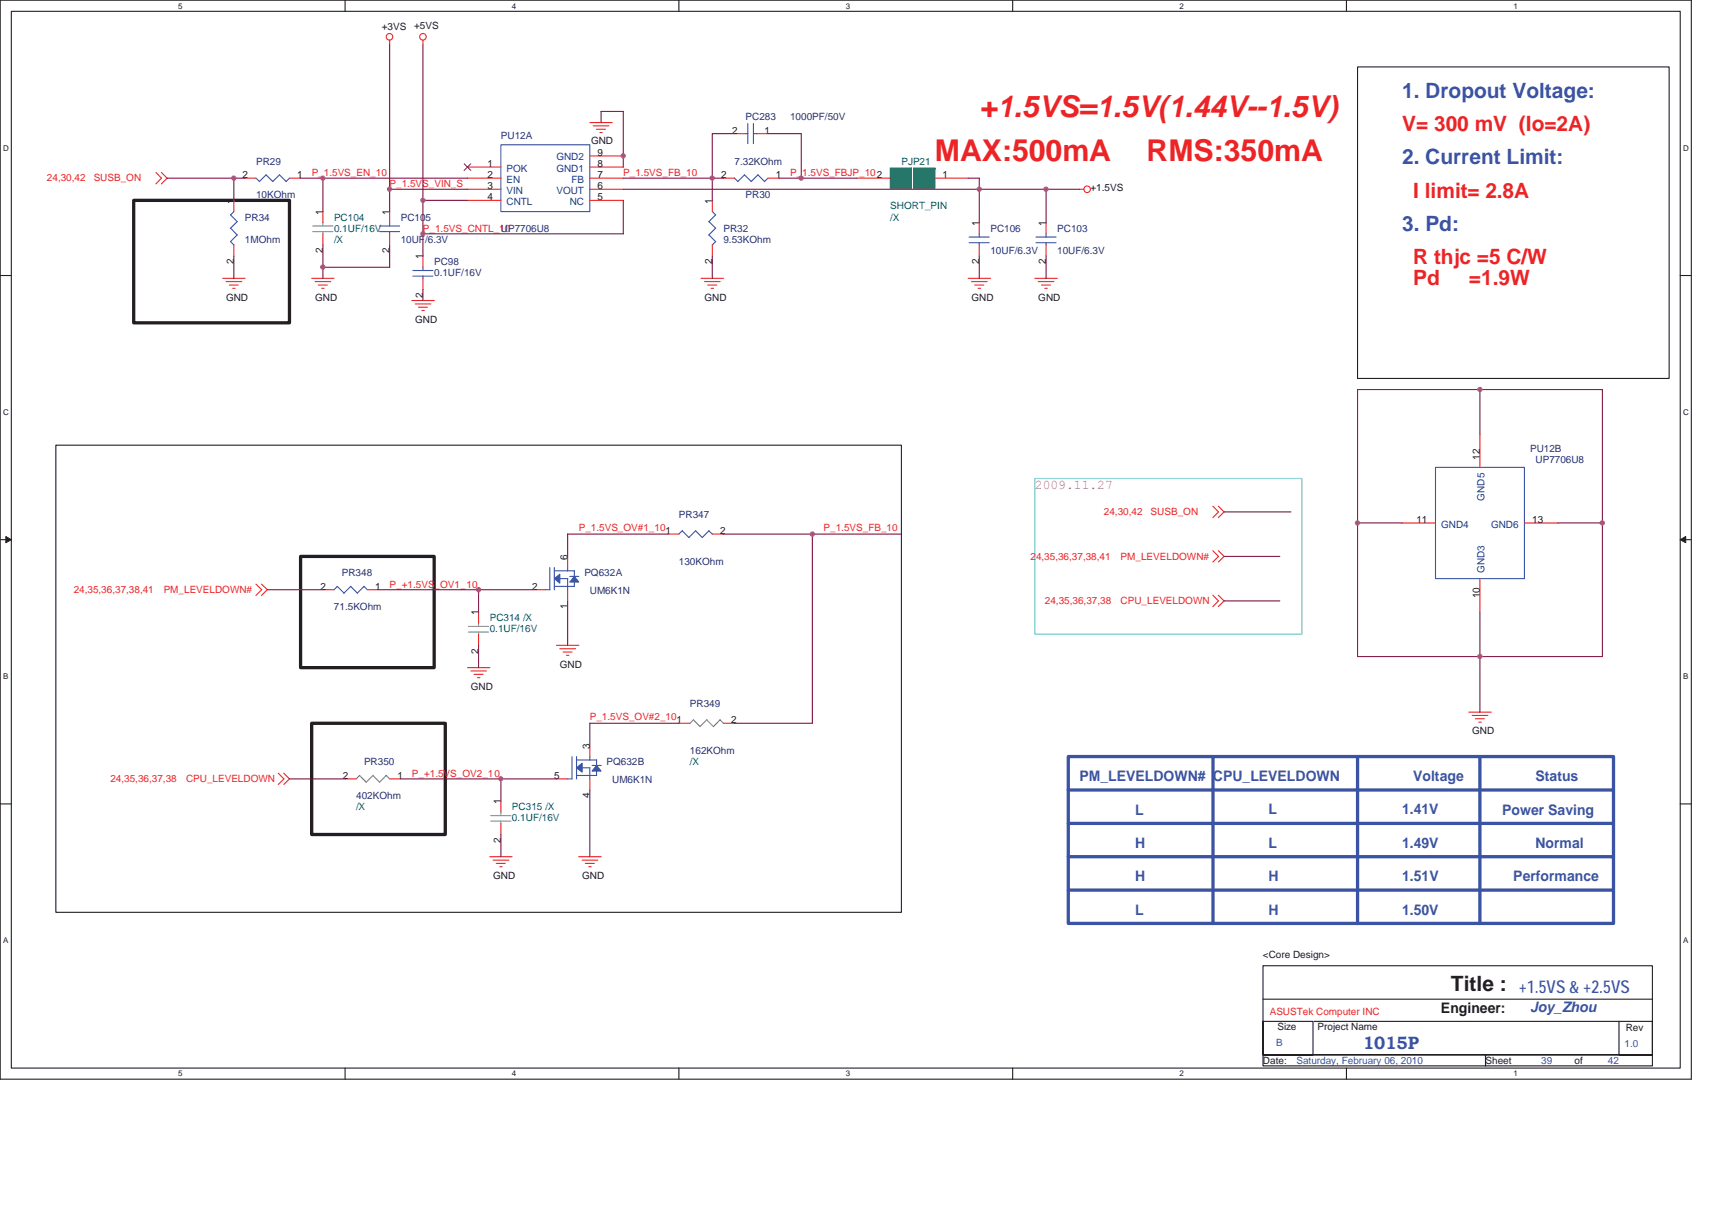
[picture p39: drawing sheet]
<svg xmlns="http://www.w3.org/2000/svg" width="297mm" height="210mm" viewBox="0 0 297 210" stroke-linecap="round" stroke-linejoin="round" font-family="sans-serif">
<defs><g id="words">
<g font-size="5.2" fill="#ec2426">
<text x="169.9" y="20.3">+1.5VS=1.5V(1.44V--1.5V)</text>
<text x="162.2" y="28">MAX:500mA</text>
<text x="198.9" y="28">RMS:350mA</text>
</g>
<g font-size="3.7" fill="#3a53a4">
<text x="243.3" y="16.9">1. Dropout Voltage:</text>
<text x="243.3" y="28.5">2. Current Limit:</text>
<text x="243.3" y="40.1">3. Pd:</text>
</g>
<g font-size="3.7" fill="#ec2426">
<text x="243.3" y="22.7">V= 300 mV (Io=2A)</text>
<text x="245.2" y="34.3">I limit= 2.8A</text>
<text x="245.2" y="45.9">R thjc =5 C/W</text>
<text x="245.2" y="49.4">Pd</text>
<text x="254.9" y="49.4">=1.9W</text>
</g>
<text font-size="3.7" fill="#231f20" x="251.8" y="172">Title :</text>
<g font-size="3.1" fill="#3a53a4">
<text x="263.5" y="172.4">+1.5VS &amp; +2.5VS</text>
<text x="236.5" y="182.1">1015P</text>
</g>
<g font-size="2.5" fill="#3a53a4">
<text x="187.3" y="135.6">PM_LEVELDOWN# CPU_LEVELDOWN</text>
<text x="245.2" y="135.6">Voltage</text>
<text x="266.4" y="135.6">Status</text>
<text x="196.9" y="141.3">L</text>
<text x="220.1" y="141.3">L</text>
<text x="243.3" y="141.3">1.41V</text>
<text x="260.6" y="141.3">Power Saving</text>
<text x="196.9" y="147.1">H</text>
<text x="220.1" y="147.1">L</text>
<text x="243.3" y="147.1">1.49V</text>
<text x="266.4" y="147.1">Normal</text>
<text x="196.9" y="152.9">H</text>
<text x="220.1" y="152.9">H</text>
<text x="243.3" y="152.9">1.51V</text>
<text x="262.6" y="152.9">Performance</text>
<text x="196.9" y="158.7">L</text>
<text x="220.1" y="158.7">H</text>
<text x="243.3" y="158.7">1.50V</text>
<text x="265.5" y="175.7">Joy_Zhou</text>
</g>
<text font-size="2.5" fill="#231f20" x="250" y="175.7">Engineer:</text>
<text font-size="2.3" fill="#b8529f" x="179.6" y="84.9">2009.11.27</text>
<g font-size="1.7" fill="#231f20">
<text x="66.2" y="5.2">+3VS</text>
<text x="71.8" y="5.1">+5VS</text>
<text x="127" y="23.2">2</text>
<text x="132.6" y="23.2">1</text>
<text x="84.6" y="29">1</text>
<text x="102.5" y="24.9">GND</text>
<text x="103.7" y="29">8</text>
<text x="103.7" y="27">9</text>
<text x="40.6" y="35.4" transform="rotate(-90 40.6 35.4)">1</text>
<text x="42.1" y="30.9">2</text>
<text x="51.6" y="30.9">1</text>
<text x="84.6" y="30.9">2</text>
<text x="84.6" y="32.8">3</text>
<text x="84.6" y="34.8">4</text>
<text x="103.7" y="34.8">5</text>
<text x="103.7" y="32.8">6</text>
<text x="103.7" y="30.9">7</text>
<text x="123.6" y="35.4" transform="rotate(-90 123.6 35.4)">1</text>
<text x="125.1" y="30.9">2</text>
<text x="134.6" y="30.9">1</text>
<text x="163.6" y="30.9">1</text>
<text x="189.2" y="33.2">+1.5VS</text>
<text x="56" y="37.3" transform="rotate(-90 56 37.3)">1</text>
<text x="67.6" y="37.3" transform="rotate(-90 67.6 37.3)">1</text>
<text x="169.9" y="39.2" transform="rotate(-90 169.9 39.2)">1</text>
<text x="181.5" y="39.2" transform="rotate(-90 181.5 39.2)">1</text>
<text x="40.6" y="45.9" transform="rotate(-90 40.6 45.9)">2</text>
<text x="56" y="43.9" transform="rotate(-90 56 43.9)">2</text>
<text x="67.6" y="43.9" transform="rotate(-90 67.6 43.9)">2</text>
<text x="73.4" y="45" transform="rotate(-90 73.4 45)">1</text>
<text x="123.6" y="45.9" transform="rotate(-90 123.6 45.9)">2</text>
<text x="169.9" y="45.9" transform="rotate(-90 169.9 45.9)">2</text>
<text x="181.5" y="45.9" transform="rotate(-90 181.5 45.9)">2</text>
<text x="39.2" y="52.2">GND</text>
<text x="54.7" y="52.2">GND</text>
<text x="73.4" y="51.7" transform="rotate(-90 73.4 51.7)">2</text>
<text x="122.2" y="52.2">GND</text>
<text x="168.6" y="52.2">GND</text>
<text x="180.1" y="52.2">GND</text>
<text x="72" y="56">GND</text>
<text x="256.7" y="79.8" transform="rotate(-90 256.7 79.8)">12</text>
<text x="115.5" y="92.7">1</text>
<text x="124.9" y="92.7">2</text>
<text x="245.8" y="90.7">11</text>
<text x="265.9" y="90.7">13</text>
<text x="98.5" y="97.1" transform="rotate(-90 98.5 97.1)">6</text>
<text x="55.6" y="102.3">2</text>
<text x="65.1" y="102.3">1</text>
<text x="83" y="106.8" transform="rotate(-90 83 106.8)">1</text>
<text x="92.3" y="102.3">2</text>
<text x="98.5" y="105.7" transform="rotate(-90 98.5 105.7)">1</text>
<text x="256.7" y="103.8" transform="rotate(-90 256.7 103.8)">10</text>
<text x="83" y="113.4" transform="rotate(-90 83 113.4)">2</text>
<text x="81.7" y="119.7">GND</text>
<text x="97.1" y="115.9">GND</text>
<text x="117.4" y="125.5">1</text>
<text x="126.9" y="125.5">2</text>
<text x="102.3" y="129.9" transform="rotate(-90 102.3 129.9)">3</text>
<text x="255.4" y="127.4">GND</text>
<text x="59.5" y="135.1">2</text>
<text x="69" y="135.1">1</text>
<text x="96.2" y="135.1">5</text>
<text x="86.9" y="139.6" transform="rotate(-90 86.9 139.6)">1</text>
<text x="102.3" y="138.5" transform="rotate(-90 102.3 138.5)">4</text>
<text x="86.9" y="146.3" transform="rotate(-90 86.9 146.3)">2</text>
<text x="85.6" y="152.5">GND</text>
<text x="101" y="152.5">GND</text>
<text x="219.1" y="166.2">&lt;Core Design&gt;</text>
<text x="221.7" y="178.8">Size</text>
<text x="228.6" y="178.8">Project Name</text>
<text x="282.1" y="179">Rev</text>
<text x="219.1" y="184.6">Date:</text>
<text x="257.7" y="184.6">Sheet</text>
<text x="273.2" y="184.6">of</text>
</g>
<g font-size="1.7" fill="#2d2d72">
<text x="129.4" y="20.9">PC283</text>
<text x="137.1" y="20.9">1000PF/50V</text>
<text x="44.4" y="28.6">PR29</text>
<text x="86.9" y="24.2">PU12A</text>
<text x="127.4" y="28.6">7.32KOhm</text>
<text x="44.4" y="34.4">10KOhm</text>
<text x="129.4" y="34.4">PR30</text>
<text x="42.5" y="38.3">PR34</text>
<text x="69.5" y="38.3">PC105</text>
<text x="86.9" y="40.2">UP7706U8</text>
<text x="125.5" y="40.2">PR32</text>
<text x="171.8" y="40.2">PC106</text>
<text x="183.4" y="40.2">PC103</text>
<text x="42.5" y="42.1">1MOhm</text>
<text x="69.5" y="42.1">10UF/6.3V</text>
<text x="75.3" y="46">PC98</text>
<text x="75.3" y="47.9">0.1UF/16V</text>
<text x="125.5" y="42.1">9.53KOhm</text>
<text x="171.8" y="44">10UF/6.3V</text>
<text x="183.4" y="44">10UF/6.3V</text>
<text x="265.5" y="78.4">PU12B</text>
<text x="266.4" y="80.3">UP7706U8</text>
<text x="117.8" y="89.8">PR347</text>
<text x="59.3" y="100">PR348</text>
<text x="101.4" y="100">PQ632A</text>
<text x="117.8" y="98.1">130KOhm</text>
<text x="58" y="105.8">71.5KOhm</text>
<text x="102.3" y="103.1">UM6K1N</text>
<text x="119.7" y="122.6">PR349</text>
<text x="119.7" y="130.9">162KOhm</text>
<text x="63.2" y="132.8">PR350</text>
<text x="105.2" y="132.8">PQ632B</text>
<text x="106.2" y="135.9">UM6K1N</text>
<text x="61.8" y="138.6">402KOhm</text>
</g>
<g font-size="1.7" fill="#1d437e">
<text x="87.9" y="29.8">POK</text>
<text x="96.5" y="29.8">GND1</text>
<text x="96.5" y="27.9">GND2</text>
<text x="87.9" y="31.7">EN</text>
<text x="87.9" y="33.6">VIN</text>
<text x="87.9" y="35.6">CNTL</text>
<text x="96.5" y="33.6">VOUT</text>
<text x="98.9" y="35.6">NC</text>
<text x="99.1" y="31.7">FB</text>
<text x="257.6" y="86.9" transform="rotate(-90 257.6 86.9)">GND5</text>
<text x="250" y="91.5">GND4</text>
<text x="258.7" y="91.5">GND6</text>
<text x="257.6" y="99.4" transform="rotate(-90 257.6 99.4)">GND3</text>
</g>
<g font-size="1.7" fill="#088141">
<text x="156.4" y="28.6">PJP21</text>
<text x="58" y="38.3">PC104</text>
<text x="58" y="40.2">0.1UF/16V</text>
<text x="154.5" y="36.3">SHORT_PIN</text>
<text x="154.5" y="38.3">/X</text>
<text x="58" y="42.1">/X</text>
<text x="85" y="107.8">PC314 /X</text>
<text x="85" y="109.7">0.1UF/16V</text>
<text x="119.7" y="132.8">/X</text>
<text x="61.8" y="140.6">/X</text>
<text x="88.8" y="140.6">PC315 /X</text>
<text x="88.8" y="142.5">0.1UF/16V</text>
</g>
<g font-size="1.7" fill="#ec2426">
<text x="8.1" y="31.5">24,30,42</text>
<text x="16.3" y="31.5">SUSB_ON</text>
<text x="54.1" y="30.5">P_1.5VS_EN_10</text>
<text x="67.6" y="32.5">P_1.5VS_VIN_S</text>
<text x="108.1" y="30.5">P_1.5VS_FB_10</text>
<text x="137.1" y="30.5">P_1.5VS_FBJP_102</text>
<text x="73.4" y="40.2">P_1.5VS_CNTL_10</text>
<text x="191.5" y="89.4">24,30,42</text>
<text x="199.6" y="89.4">SUSB_ON</text>
<text x="100.4" y="92.1">P_1.5VS_OV#1_10</text>
<text x="142.9" y="92.1">P_1.5VS_FB_10</text>
<text x="67.6" y="102">P_+1.5VS_OV1_10</text>
<text x="178.8" y="97.1">24,35,36,37,38,41</text>
<text x="194.4" y="97.1">PM_LEVELDOWN#</text>
<text x="12.8" y="102.9">24,35,36,37,38,41</text>
<text x="28.4" y="102.9">PM_LEVELDOWN#</text>
<text x="181.3" y="104.9">24,35,36,37,38</text>
<text x="194.4" y="104.9">CPU_LEVELDOWN</text>
<text x="102.3" y="124.9">P_1.5VS_OV#2_10</text>
<text x="19.2" y="135.7">24,35,36,37,38</text>
<text x="32.3" y="135.7">CPU_LEVELDOWN</text>
<text x="71.5" y="134.8">P_+1.5VS_OV2_10</text>
<text x="220.3" y="176.1">ASUSTek Computer INC</text>
</g>
<g font-size="1.7" fill="#3a53a4">
<text x="221.4" y="181.5">B</text>
<text x="224.9" y="184.6">Saturday, February 06, 2010</text>
<text x="267.4" y="184.6">39</text>
<text x="279" y="184.6">42</text>
<text x="281.9" y="181.7">1.0</text>
</g>
<g font-size="1.4" fill="#231f20">
<text x="30.9" y="1.5">5</text>
<text x="88.8" y="1.5">4</text>
<text x="146.7" y="1.5">3</text>
<text x="204.7" y="1.5">2</text>
<text x="262.6" y="1.5">1</text>
<text x=".5" y="26.1">D</text>
<text x="292" y="26.1">D</text>
<text x=".5" y="72">C</text>
<text x="292" y="72">C</text>
<text x=".5" y="117.8">B</text>
<text x="292" y="117.8">B</text>
<text x=".5" y="163.7">A</text>
<text x="292" y="163.7">A</text>
<text x="30.9" y="186.8">5</text>
<text x="88.8" y="186.8">4</text>
<text x="146.7" y="186.8">3</text>
<text x="204.7" y="186.8">2</text>
<text x="262.6" y="186.8">1</text>
</g>
</g></defs>
<path d="M0 0h293.5v187.3h-293.5zM2 2h289.5v183.4h-289.5z" fill="none" stroke="#231f20" stroke-width=".19"/>
<g fill="#fff">
<path d="M30.9 .3h.8v1.5h-.8z"/>
<path d="M30.9 185.6h.8v1.5h-.8z"/>
</g>
<path d="M59.9 0v2M59.9 185.4v1.9" fill="none" stroke="#231f20" stroke-width=".19"/>
<g fill="#fff">
<path d="M88.8 .3h.8v1.5h-.8z"/>
<path d="M88.8 185.6h.8v1.5h-.8z"/>
</g>
<path d="M117.8 0v2M117.8 185.4v1.9" fill="none" stroke="#231f20" stroke-width=".19"/>
<g fill="#fff">
<path d="M146.7 .3h.8v1.5h-.8z"/>
<path d="M146.7 185.6h.8v1.5h-.8z"/>
</g>
<path d="M175.7 0v2M175.7 185.4v1.9" fill="none" stroke="#231f20" stroke-width=".19"/>
<g fill="#fff">
<path d="M204.7 .3h.7v1.5h-.7z"/>
<path d="M204.7 185.6h.7v1.5h-.7z"/>
</g>
<path d="M233.6 0v2M233.6 185.4v1.9" fill="none" stroke="#231f20" stroke-width=".19"/>
<g fill="#fff">
<path d="M262.6 .3h.7v1.5h-.7z"/>
<path d="M262.6 185.6h.7v1.5h-.7z"/>
<path d="M.5 24.9h1v1.5h-1z"/>
<path d="M292 24.9h1v1.5h-1z"/>
<path d="M.5 70.7h1v1.6h-1z"/>
<path d="M292 70.7h1v1.6h-1z"/>
</g>
<path d="M0 47.8h2M291.5 47.8h2" fill="none" stroke="#231f20" stroke-width=".19"/>
<g fill="#fff">
<path d="M.5 116.6h.9v1.5h-.9z"/>
<path d="M292 116.6h.9v1.5h-.9z"/>
</g>
<path d="M0 93.7h2M291.5 93.7h2" fill="none" stroke="#231f20" stroke-width=".19"/>
<path d="M1 93.1l1 .6-1 .5z" fill="#231f20"/>
<path d="M1 93.1l1 .6-1 .5z" fill="none" stroke="#231f20" stroke-width=".17"/>
<path d="M291.5 93.7l1-.6v1.1z" fill="#231f20"/>
<path d="M291.5 93.7l1-.6v1.1z" fill="none" stroke="#231f20" stroke-width=".17"/>
<g fill="#fff">
<path d="M.5 162.4h.9v1.6h-.9z"/>
<path d="M292 162.4h.9v1.6h-.9z"/>
</g>
<path d="M235.5 11.6h54.1v54.1h-54.1zM9.7 77.3h146.7v81h-146.7zM0 139.5h2M291.5 139.5h2M219.1 167.6h67.6v15.4h-67.6zM219.1 177.2h8.7v5.8h-8.7zM219.1 173.4h67.6M228 177.2h52.9M280.9 177.2h5.8v5.8h-5.8zM219.1 183h38.6v2h-38.6zM257.7 183h29v2h-29z" fill="none" stroke="#231f20" stroke-width=".19"/>
<path d="M185.4 131.3h94.5v28.9h-94.5zM185.4 137.1h94.4M210.5 131.3v29M235.5 131.3v29M256.8 131.3v29M185.4 154.5h94.4M185.4 148.7h94.4M185.4 142.9h94.4" fill="none" stroke="#3a53a4" stroke-width=".57"/>
<path d="M23.2 34.8h27v21.2h-27zM52.2 96.6h23.1v19.3h-23.1zM54.1 125.5h23.2v19.3h-23.2z" fill="none" stroke="#231f20" stroke-width=".57"/>
<path d="M179.6 83h46.3v27.1h-46.3z" fill="none" stroke="#6fccdd" stroke-width=".19"/>
<g fill="none" stroke="#ec2426" stroke-width=".19">
<path d="M67.6 7v.8M73.4 7v.8M27 29.9l1 1-1 1M28 29.9l1 1-1 1M42.5 30.9h1.9M50.2 30.9h2M56 36.7v1.9M102.3 21.3h3.9M102.9 21.8h2.7M103.5 22.4h1.5M104.1 23h.4M169.9 38.6v2"/>
<path d="M187.3 32.8h.8M38.6 48.3h3.9M39.2 48.9h2.7M39.8 49.5h1.5M40.4 50h.4M54.1 48.3h3.9M54.7 48.9h2.7M55.2 49.5h1.6M55.8 50h.4M56 40.6v1.9M71.5 52.2h3.9M72 52.7h2.8"/>
<path d="M72.6 53.3h1.6M73.2 53.9h.4M121.6 48.3h3.9M122.2 48.9h2.7M122.8 49.5h1.6M123.4 50h.4M168 48.3h3.9M168.6 48.9h2.7M169.1 49.5h1.6M169.7 50h.4M169.9 42.5v1.9M179.6 48.3h3.8"/>
<path d="M180.1 48.9h2.8M180.7 49.5h1.6M181.3 50h.4M210.4 95.6l1 1-1 .9M210.4 87.8l1 1-1 1M211.4 95.6l1 1-1 .9M211.4 87.8l1 1-1 1M44.4 101.4l1 .9-1 1M45.4 101.4l1 .9-1 1M56 102.3h2M63.7 102.3h2M81.1 115.9h3.9"/>
<path d="M81.7 116.4h2.7M82.3 117h1.5M82.8 117.6h.5M96.6 112h3.8M97.1 112.6h2.8M97.7 113.2h1.5M98.3 113.7h.4M210.4 103.3l1 1-1 1M211.4 103.3l1 1-1 1M48.3 134.2l1 1-1 .9M49.2 134.2l1 1-1 .9M86.9 139v1.9"/>
<path d="M254.8 123.6h3.9M255.4 124.2h2.7M256 124.7h1.6M256.6 125.3h.4M85 148.7h3.9M85.6 149.3h2.7M86.1 149.8h1.6M86.7 150.4h.4M86.9 142.9v1.9M100.4 148.7h3.9M101 149.3h2.7M101.6 149.8h1.5"/>
<path d="M102.1 150.4h.5"/>
<circle cx="67.6" cy="6.4" r=".57"/>
<circle cx="73.4" cy="6.4" r=".57"/>
<circle cx="188.6" cy="32.8" r=".57"/>
</g>
<path d="M54.3 39.2h3.5M56 38.6v.6M54.3 40.2h3.5M56 40.2v.4M85.2 141.5h3.4M85.2 142.5h3.4M86.9 140.9v.6M86.9 142.5v.4" fill="none" stroke="#70c16b" stroke-width=".19"/>
<path d="M44.4 30.9l.6 .6M46.1 30.3l1.2 1.2M46.2 30.3l-1.2 1.2M48.5 30.3l1.2 1.2M48.5 30.3l-1.2 1.2M50.2 30.9l-.6 .6M168.1 41.1h3.5M168.1 42.1h3.5M169.9 40.6v.5M169.9 42.1v.4M60.8 101.7l1.2 1.3 1.2-1.2 .5 .5M60.9 101.8l-1.2 1.1-1.2-1.1-.6 .6" fill="none" stroke="#3a53a4" stroke-width=".19"/>
<path d="M158.5 29.2v3.5h3.7v-3.5z" fill-rule="evenodd" fill="#088141"/>
<path d="M158.5 29.2h3.7v3.5h-3.7zM162.2 29.2h.1" fill="none" stroke="#088141" stroke-width=".19"/>
<path d="M154.5 29.2v3.5h3.6v-3.5z" fill-rule="evenodd" fill="#088141"/>
<path d="M154.5 29.2h3.6v3.5h-3.6zM158.1 29.2h.1" fill="none" stroke="#088141" stroke-width=".19"/>
<path d="M123.6 34.8v1.9M148.7 30.9h5.8M162.2 30.9h5.8M181.5 38.6v2M123.6 42.5v1.9M181.5 42.5v1.9M115.9 92.7h1.9M123.6 92.7h1.9M83 106.2v1.9M83 110.1v1.9" fill="none" stroke="#ec2426" stroke-width=".19"/>
<g fill="none" stroke="#3a53a4" stroke-width=".19">
<path d="M123 38.5l1.2 1.1M123.6 36.7l.6 .6M124.2 39.6l-1.2 1.2M124.2 37.3l-1.2 1.2M123 40.8l1.2 1.1M124.2 41.9l-.6 .6M179.7 41.1h3.5M179.7 42.1h3.5M181.5 40.6v.5M181.5 42.1v.4M95.4 98.5v3.9M96.2 98.5v3.9"/>
<path d="M118.4 92.1l1.1 1.2M118.4 92.1l-.6 .6M120.7 92.1l1.2 1.2M120.7 92.1l-1.2 1.2M123 92.1l.6 .6M123 92.1l-1.1 1.2M94.6 102.3h.8"/>
</g>
<path d="M81.3 108.7h3.5M81.3 109.7h3.5M83 108.1v.6M83 109.7v.4" fill="none" stroke="#70c16b" stroke-width=".19"/>
<path d="M96.2 100.4l.9-.8v1.6z" fill="#3a53a4"/>
<path d="M98.5 98.5v.6h-2.3M96.2 100.4l.9-.8v1.6zM96.2 101.8h2.3M97.1 100.4h1.4v2" fill="none" stroke="#3a53a4" stroke-width=".19"/>
<path d="M99.6 100l.8 1h-1.5z" fill="#3a53a4"/>
<g fill="none" stroke="#3a53a4" stroke-width=".19">
<path d="M127.4 30.9l.6 .6M129.2 30.3l1.1 1.2M129.2 30.3l-1.2 1.2M129.3 23.2h.4M129.7 21.4v3.5M130.7 21.4v3.5M130.7 23.2h.6M131.5 30.3l1.1 1.2M131.5 30.3l-1.2 1.2M133.2 30.9l-.6 .6M71.6 46.9h3.5M71.6 47.9h3.5"/>
<path d="M73.4 46.4v.5M73.4 47.9v.4M98.5 99.1h1.2M99.6 99.1v1M98.5 101.8h1.2M98.9 100h1.5M99.6 100l.8 1h-1.5zM99.6 101v.8M98.5 135.2h.7M99.2 131.3v3.9M100 131.3v3.9"/>
</g>
<g fill="none" stroke="#ec2426" stroke-width=".19">
<path d="M125.5 30.9h1.9M127.4 23.2h2M131.3 23.2h1.9M133.2 30.9h2M73.4 44.4v2M73.4 48.3v1.9M98.5 96.6v1.9M92.7 102.3h1.9M98.5 102.3v2M59.9 135.2h1.9M67.6 135.2h1.9M117.8 125.5h1.9"/>
<path d="M125.5 125.5h1.9"/>
</g>
<path d="M62.4 134.6l1.1 1.1M62.4 134.6l-.6 .6M64.7 134.6l1.2 1.1M64.7 134.6l-1.2 1.2M67 134.6l.6 .6M67 134.6l-1.2 1.2M120.3 124.9l-.6 .6M122.6 124.9l-1.1 1.2-1.2-1.2M124.9 124.9l.6 .6M124.9 124.9l-1.1 1.2-1.2-1.2" fill="none" stroke="#6ebe45" stroke-width=".19"/>
<path d="M100 133.2l1-.7v1.5z" fill="#3a53a4"/>
<path d="M100 133.2l1-.7v1.5zM100 131.9h2.4M100 134.6h2.4M101 133.2h1.4M102.3 131.3v.6M102.3 133.2v2" fill="none" stroke="#3a53a4" stroke-width=".19"/>
<path d="M103.5 132.8l.8 1h-1.6z" fill="#3a53a4"/>
<g fill="none" stroke="#3a53a4" stroke-width=".19">
<path d="M40.6 36.7l-.6 .6 1.1 1.2-1.1 1.1 1.1 1.2-1.1 1.1 .6 .6M65.8 39.2h3.5M67.6 38.6v.6M86.9 25.1h15.4v11.6h-15.4zM65.8 40.2h3.5M67.6 40.2v.4M249.1 81.1h15.4v19.3h-15.4zM102.3 134.6h1.2M102.3 131.9h1.2M102.7 132.8h1.6M103.5 132.8l.8 1h-1.6zM103.5 131.9v1"/>
<path d="M103.5 133.8v.8"/>
</g>
<g fill="none" stroke="#ec2426" stroke-width=".19">
<path d="M40.6 34.8v1.9M67.6 36.7v1.9M81.1 29h5.8M81.1 30.9h5.8M81.1 32.8h5.8M81.1 34.8h5.8M102.3 29h5.8M102.3 30.9h5.8M102.3 32.8h5.8M102.3 34.8h5.8M102.3 27.1h5.8M40.6 42.5v1.9"/>
<path d="M67.6 40.6v1.9M256.8 75.3v5.8M243.3 90.8h5.8M264.5 90.8h5.8M256.8 100.4v5.8M96.6 135.2h1.9M102.3 129.4v1.9M102.3 135.2v1.9"/>
</g>
<path d="M80.5 28.4l1.2 1.2M81.7 28.4l-1.2 1.2" fill="none" stroke="#7f431c" stroke-width=".17"/>
<g fill="none" stroke="#7f1542" stroke-width=".19">
<path d="M67.6 7.8v28.9M73.4 7.8v36.6M108.1 19.3v9.7M108.2 19.3h-3.9v2M29 30.9h13.5M40.6 30.9v3.9M52.2 30.9h28.9M56 30.9v5.8M67.6 32.8h13.5M73.4 34.8h7.7M108.1 34.8v5.8M108.1 32.8h79.2"/>
<path d="M108.1 30.9h17.4M127.5 23.2h-3.9v11.6M133.2 23.2h5.8v7.7M135.2 30.9h13.5M168 30.9h1.9v7.8M181.5 32.8v5.9M40.6 44.4v3.9M56 42.5v5.8M56 46.4h11.6M67.6 42.5v3.9M73.4 50.2v2M73.4 40.6h34.8"/>
<path d="M123.6 44.4v3.9M169.9 44.4v3.9M181.5 44.4v3.9M235.5 67.6h42.5v46.4l-42.5-.1zM256.8 67.6v7.7M98.5 92.7h17.4M98.5 92.7v3.9M125.5 92.7h30.9M140.9 92.7v32.8M212.4 96.6h9.7M212.4 88.8h11.6M235.5 90.8h7.8"/>
<path d="M270.3 90.8h7.7M46.4 102.3h9.6M65.7 102.3h27M83 102.3v3.9M83 112v3.9M98.5 104.3v7.7M212.4 104.3h9.7M256.8 106.2v17.4M50.2 135.2h9.7M69.5 135.2h27.1M86.9 135.2v3.8M102.3 125.5v3.9"/>
<path d="M102.3 137.1v11.6M102.3 125.5h15.5M127.4 125.5h13.6M86.9 144.8v3.9"/>
</g>
<circle cx="67.6" cy="32.8" r=".38" fill="#b8529f"/>
<circle cx="67.6" cy="32.8" r=".38" fill="none" stroke="#b8529f" stroke-width=".19"/>
<circle cx="181.5" cy="32.8" r=".38" fill="#b8529f"/>
<circle cx="181.5" cy="32.8" r=".38" fill="none" stroke="#b8529f" stroke-width=".19"/>
<circle cx="73.4" cy="34.8" r=".38" fill="#b8529f"/>
<circle cx="73.4" cy="34.8" r=".38" fill="none" stroke="#b8529f" stroke-width=".19"/>
<circle cx="169.9" cy="32.8" r=".38" fill="#b8529f"/>
<circle cx="169.9" cy="32.8" r=".38" fill="none" stroke="#b8529f" stroke-width=".19"/>
<circle cx="56" cy="30.9" r=".38" fill="#b8529f"/>
<circle cx="56" cy="30.9" r=".38" fill="none" stroke="#b8529f" stroke-width=".19"/>
<circle cx="40.6" cy="30.9" r=".38" fill="#b8529f"/>
<circle cx="40.6" cy="30.9" r=".38" fill="none" stroke="#b8529f" stroke-width=".19"/>
<circle cx="73.4" cy="40.6" r=".38" fill="#b8529f"/>
<circle cx="73.4" cy="40.6" r=".38" fill="none" stroke="#b8529f" stroke-width=".19"/>
<circle cx="123.6" cy="30.9" r=".38" fill="#b8529f"/>
<circle cx="123.6" cy="30.9" r=".38" fill="none" stroke="#b8529f" stroke-width=".19"/>
<circle cx="139" cy="30.9" r=".38" fill="#b8529f"/>
<circle cx="139" cy="30.9" r=".38" fill="none" stroke="#b8529f" stroke-width=".19"/>
<circle cx="256.8" cy="67.6" r=".38" fill="#b8529f"/>
<circle cx="256.8" cy="67.6" r=".38" fill="none" stroke="#b8529f" stroke-width=".19"/>
<circle cx="278" cy="90.7" r=".38" fill="#b8529f"/>
<circle cx="278" cy="90.7" r=".38" fill="none" stroke="#b8529f" stroke-width=".19"/>
<circle cx="56" cy="46.3" r=".38" fill="#b8529f"/>
<circle cx="56" cy="46.3" r=".38" fill="none" stroke="#b8529f" stroke-width=".19"/>
<circle cx="108.1" cy="27" r=".38" fill="#b8529f"/>
<circle cx="108.1" cy="27" r=".38" fill="none" stroke="#b8529f" stroke-width=".19"/>
<circle cx="235.5" cy="90.7" r=".38" fill="#b8529f"/>
<circle cx="235.5" cy="90.7" r=".38" fill="none" stroke="#b8529f" stroke-width=".19"/>
<circle cx="256.8" cy="113.9" r=".38" fill="#b8529f"/>
<circle cx="256.8" cy="113.9" r=".38" fill="none" stroke="#b8529f" stroke-width=".19"/>
<circle cx="140.9" cy="92.7" r=".38" fill="#b8529f"/>
<circle cx="140.9" cy="92.7" r=".38" fill="none" stroke="#b8529f" stroke-width=".19"/>
<circle cx="83" cy="102.3" r=".38" fill="#b8529f"/>
<circle cx="83" cy="102.3" r=".38" fill="none" stroke="#b8529f" stroke-width=".19"/>
<circle cx="86.9" cy="135.2" r=".38" fill="#b8529f"/>
<circle cx="86.9" cy="135.2" r=".38" fill="none" stroke="#b8529f" stroke-width=".19"/>
<use href="#words"/>
</svg>
